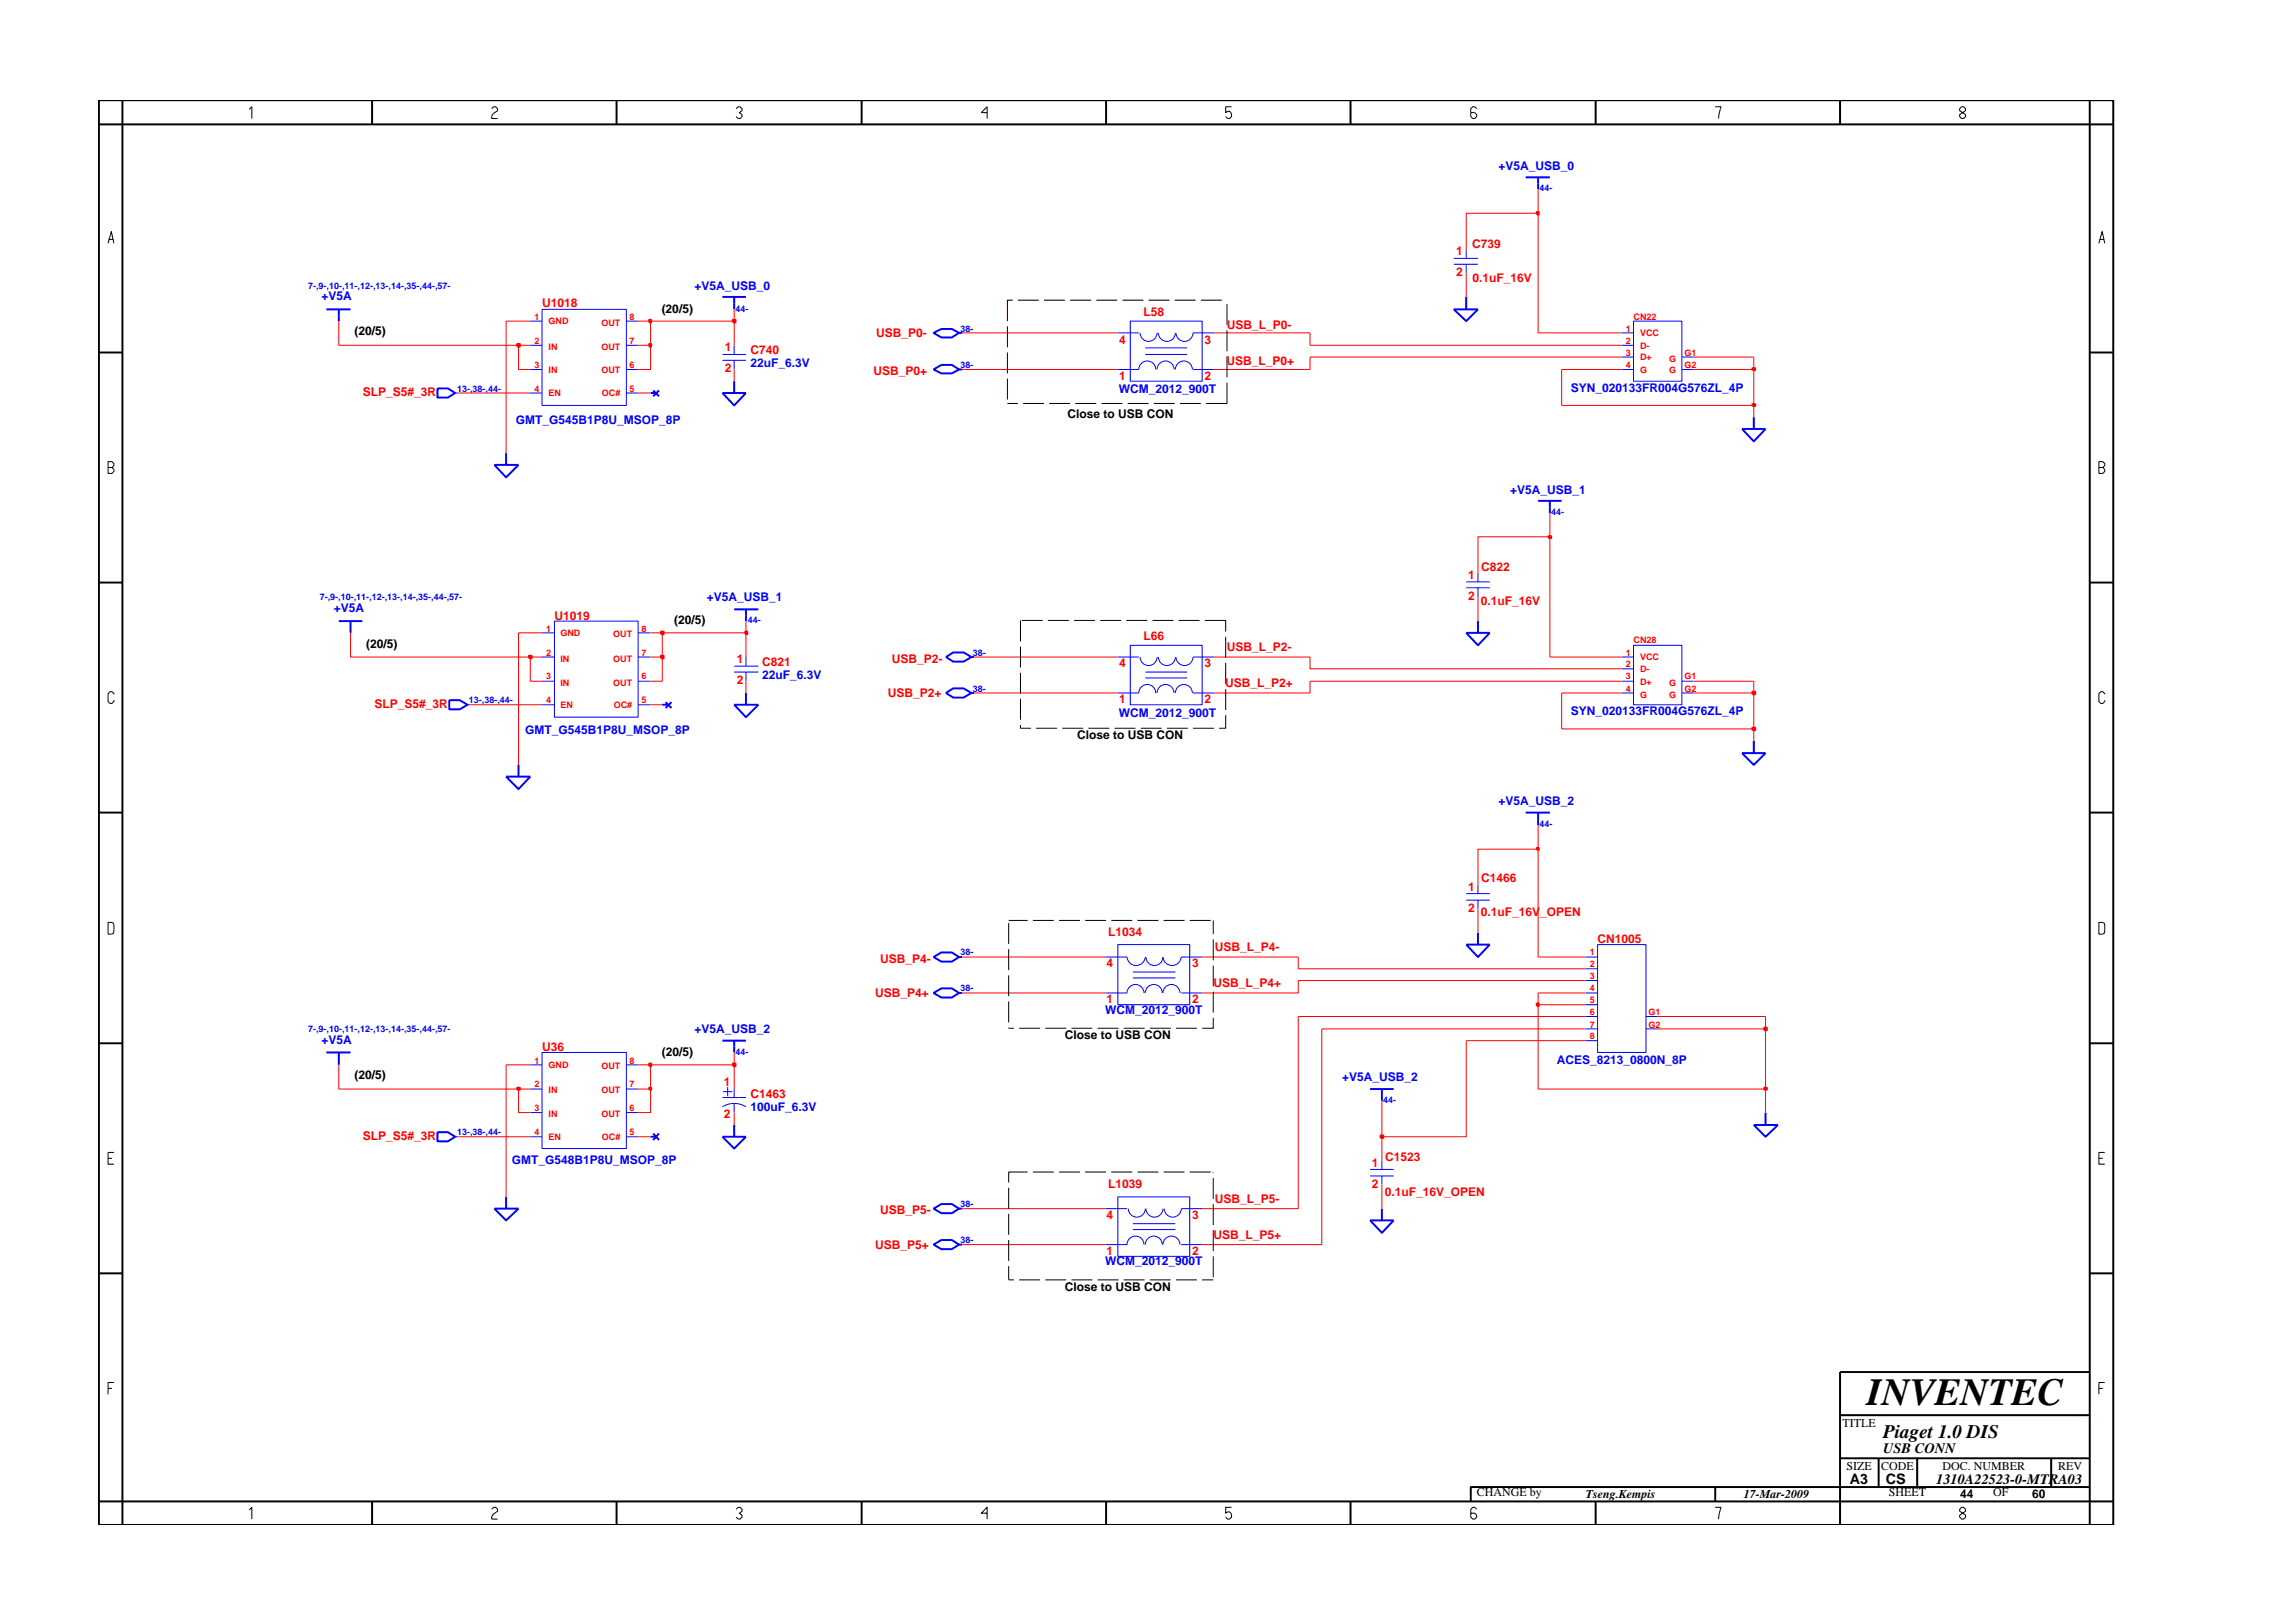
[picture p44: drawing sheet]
<svg xmlns="http://www.w3.org/2000/svg" width="297mm" height="210mm" viewBox="0 0 297 210" stroke-linecap="round" stroke-linejoin="round" font-family="sans-serif">
<defs><g id="words">
<text font-size="5" x="241.8" y="182">INVENTEC</text>
<text font-size="2.5" x="244" y="186.3">Piaget 1.0 DIS</text>
<g font-size="1.9">
<text x="244" y="188.2">USB CONN</text>
<text x="239.6" y="192.2">A3</text>
<text x="244.3" y="192.3">CS</text>
<text x="250.8" y="192.2">1310A22523-0-MTRA03</text>
</g>
<g font-size="1.6" fill="#00f">
<text x="194.1" y="22">+V5A_USB_0</text>
<text x="41.7" y="38.9">+V5A</text>
<text x="90" y="37.5">+V5A_USB_0</text>
<text x="97.2" y="47.5">22uF_6.3V</text>
<text x="144.9" y="51">WCM_2012_900T</text>
<text x="203.5" y="50.7">SYN_020133FR004G576ZL_4P</text>
<text x="66.8" y="55">GMT_G545B1P8U_MSOP_8P</text>
<text x="195.6" y="63.9">+V5A_USB_1</text>
<text x="91.6" y="77.9">+V5A_USB_1</text>
<text x="43.3" y="79.3">+V5A</text>
<text x="98.7" y="87.9">22uF_6.3V</text>
<text x="68" y="95.1">GMT_G545B1P8U_MSOP_8P</text>
<text x="144.9" y="92.9">WCM_2012_900T</text>
<text x="203.5" y="92.7">SYN_020133FR004G576ZL_4P</text>
<text x="194.1" y="104.3">+V5A_USB_2</text>
<text x="143.2" y="131.3">WCM_2012_900T</text>
<text x="41.7" y="135.2">+V5A</text>
<text x="90" y="133.9">+V5A_USB_2</text>
<text x="201.7" y="137.8">ACES_8213_0800N_8P</text>
<text x="97.2" y="143.9">100uF_6.3V</text>
<text x="173.9" y="140.1">+V5A_USB_2</text>
<text x="66.3" y="150.7">GMT_G548B1P8U_MSOP_8P</text>
<text x="143.2" y="163.9">WCM_2012_900T</text>
</g>
<g font-size="1.6" fill="#f00">
<text x="188.6" y="33">1</text>
<text x="188.6" y="35.8">2</text>
<text x="190.7" y="32.1">C739</text>
<text x="70.2" y="39.8">U1018</text>
<text x="148.1" y="41">L58</text>
<text x="190.7" y="36.6">0.1uF_16V</text>
<text x="93.9" y="45.5">1</text>
<text x="97.2" y="45.9">C740</text>
<text x="113.5" y="43.7">USB_P0-</text>
<text x="145" y="44.5">4</text>
<text x="156.1" y="44.5">3</text>
<text x="158.9" y="47.3">USB_L_P0+</text>
<text x="158.9" y="42.6">USB_L_P0-</text>
<text x="47" y="51.3">SLP_S5#_3R</text>
<text x="93.9" y="48.2">2</text>
<text x="113.1" y="48.6">USB_P0+</text>
<text x="145" y="49.2">1</text>
<text x="156.1" y="49.2">2</text>
<text x="190.2" y="75">1</text>
<text x="190.2" y="77.7">2</text>
<text x="191.9" y="73.9">C822</text>
<text x="71.8" y="80.3">U1019</text>
<text x="148.1" y="82.9">L66</text>
<text x="191.9" y="78.3">0.1uF_16V</text>
<text x="95.4" y="85.9">1</text>
<text x="95.4" y="88.6">2</text>
<text x="98.7" y="86.3">C821</text>
<text x="115.5" y="85.9">USB_P2-</text>
<text x="145" y="86.5">4</text>
<text x="156.1" y="86.5">3</text>
<text x="158.7" y="89">USB_L_P2+</text>
<text x="158.9" y="84.3">USB_L_P2-</text>
<text x="48.5" y="91.7">SLP_S5#_3R</text>
<text x="115" y="90.4">USB_P2+</text>
<text x="145" y="91.1">1</text>
<text x="156.1" y="91.1">2</text>
<text x="190.2" y="115.4">1</text>
<text x="190.2" y="118.1">2</text>
<text x="191.8" y="118.7">0.1uF_16V_OPEN</text>
<text x="191.9" y="114.3">C1466</text>
<text x="114" y="124.7">USB_P4-</text>
<text x="143.4" y="125.3">4</text>
<text x="143.5" y="121.2">L1034</text>
<text x="154.4" y="125.3">3</text>
<text x="157.4" y="123.2">USB_L_P4-</text>
<text x="207" y="122.2">CN1005</text>
<text x="113.4" y="129.2">USB_P4+</text>
<text x="143.4" y="130">1</text>
<text x="154.4" y="130">2</text>
<text x="157.2" y="127.9">USB_L_P4+</text>
<text x="70.2" y="136.2">U36</text>
<text x="93.8" y="140.7">1</text>
<text x="97.2" y="142.2">C1463</text>
<text x="47" y="147.7">SLP_S5#_3R</text>
<text x="93.8" y="144.9">2</text>
<text x="143.5" y="153.8">L1039</text>
<text x="157.4" y="155.8">USB_L_P5-</text>
<text x="177.7" y="151.2">1</text>
<text x="177.7" y="153.8">2</text>
<text x="179.4" y="154.9">0.1uF_16V_OPEN</text>
<text x="179.4" y="150.5">C1523</text>
<text x="113.4" y="161.8">USB_P5+</text>
<text x="114" y="157.3">USB_P5-</text>
<text x="143.4" y="157.9">4</text>
<text x="154.4" y="157.9">3</text>
<text x="157.2" y="160.5">USB_L_P5+</text>
<text x="143.4" y="162.6">1</text>
<text x="154.4" y="162.6">2</text>
</g>
<g font-size="1.6">
<text x="85.7" y="40.5">(20/5)</text>
<text x="45.9" y="43.5">(20/5)</text>
<text x="138.3" y="54.1">Close to USB CON</text>
<text x="47.4" y="83.9">(20/5)</text>
<text x="87.3" y="80.9">(20/5)</text>
<text x="139.6" y="95.8">Close to USB CON</text>
<text x="85.7" y="136.8">(20/5)</text>
<text x="137.9" y="134.6">Close to USB CON</text>
<text x="45.9" y="139.8">(20/5)</text>
<text x="137.9" y="167.2">Close to USB CON</text>
<text x="238.7" y="184.8">TITLE</text>
<text x="239.2" y="190.4">SIZE</text>
<text x="243.7" y="190.4">CODE</text>
<text x="251.6" y="190.4">DOC. NUMBER</text>
<text x="266.6" y="190.4">REV</text>
<text x="191.3" y="193.9">CHANGE by</text>
<text x="205.4" y="194.1">Tseng.Kempis</text>
<text x="225.9" y="194.1">17-Mar-2009</text>
<text x="244.7" y="193.9">SHEET</text>
<text x="253.9" y="194.1">44</text>
<text x="258.2" y="193.9">OF</text>
<text x="263.3" y="194.1">60</text>
</g>
<g font-size="1.2" fill="#00f">
<text x="199.4" y="24.8">44-</text>
<text x="39.9" y="37.4">7-,9-,10-,11-,12-,13-,14-,35-,44-,57-</text>
<text x="95.3" y="40.4">44-</text>
<text x="124.4" y="47.6">38-</text>
<text x="124.4" y="43">38-</text>
<text x="59.2" y="50.7">13-,38-,44-</text>
<text x="200.9" y="66.8">44-</text>
<text x="41.4" y="77.8">7-,9-,10-,11-,12-,13-,14-,35-,44-,57-</text>
<text x="96.9" y="80.7">44-</text>
<text x="126" y="84.9">38-</text>
<text x="126" y="89.6">38-</text>
<text x="60.7" y="91.1">13-,38-,44-</text>
<text x="199.4" y="107.2">44-</text>
<text x="124.4" y="123.7">38-</text>
<text x="124.4" y="128.4">38-</text>
<text x="39.9" y="133.7">7-,9-,10-,11-,12-,13-,14-,35-,44-,57-</text>
<text x="95.3" y="136.7">44-</text>
<text x="179.2" y="142.9">44-</text>
<text x="59.2" y="147.1">13-,38-,44-</text>
<text x="124.4" y="156.4">38-</text>
<text x="124.4" y="161.1">38-</text>
</g>
<g font-size="1.2" fill="#f00">
<text x="69.2" y="41.4">1</text>
<text x="81.6" y="41.4">8</text>
<text x="211.6" y="41.4">CN22</text>
<text x="69.2" y="44.6">2</text>
<text x="69.2" y="47.6">3</text>
<text x="71.1" y="42">GND</text>
<text x="71.1" y="45.3">IN</text>
<text x="77.9" y="45.3">OUT</text>
<text x="77.9" y="42.2">OUT</text>
<text x="81.6" y="47.6">6</text>
<text x="81.6" y="44.6">7</text>
<text x="210.6" y="43">1</text>
<text x="210.6" y="47.6">4</text>
<text x="210.6" y="46.1">3</text>
<text x="210.6" y="44.6">2</text>
<text x="212.5" y="43.6">VCC</text>
<text x="212.5" y="46.7">D+</text>
<text x="212.5" y="45.2">D-</text>
<text x="216.2" y="46.8">G</text>
<text x="218.2" y="46.1">G1</text>
<text x="218.2" y="47.6">G2</text>
<text x="69.2" y="50.7">4</text>
<text x="71.1" y="48.4">IN</text>
<text x="71.1" y="51.4">EN</text>
<text x="77.9" y="48.4">OUT</text>
<text x="78" y="51.4">OC#</text>
<text x="81.6" y="50.7">5</text>
<text x="212.5" y="48.4">G</text>
<text x="216.2" y="48.4">G</text>
<text x="70.8" y="81.8">1</text>
<text x="72.6" y="82.4">GND</text>
<text x="79.4" y="82.6">OUT</text>
<text x="83.1" y="81.8">8</text>
<text x="211.6" y="83.3">CN28</text>
<text x="70.8" y="84.9">2</text>
<text x="70.8" y="88">3</text>
<text x="72.6" y="85.7">IN</text>
<text x="72.6" y="88.8">IN</text>
<text x="79.4" y="88.8">OUT</text>
<text x="79.4" y="85.7">OUT</text>
<text x="83.1" y="88">6</text>
<text x="83.1" y="84.9">7</text>
<text x="210.6" y="89.6">4</text>
<text x="210.6" y="88">3</text>
<text x="210.6" y="86.5">2</text>
<text x="210.6" y="84.9">1</text>
<text x="212.5" y="88.7">D+</text>
<text x="212.5" y="87.1">D-</text>
<text x="212.5" y="85.6">VCC</text>
<text x="216.2" y="88.8">G</text>
<text x="218.2" y="88">G1</text>
<text x="218.2" y="89.6">G2</text>
<text x="70.8" y="91.1">4</text>
<text x="72.6" y="91.7">EN</text>
<text x="79.5" y="91.7">OC#</text>
<text x="83.1" y="91.1">5</text>
<text x="212.5" y="90.4">G</text>
<text x="216.2" y="90.4">G</text>
<text x="206" y="123.7">1</text>
<text x="206" y="125.3">2</text>
<text x="206" y="126.9">3</text>
<text x="206" y="128.4">4</text>
<text x="206" y="130">5</text>
<text x="206" y="131.5">6</text>
<text x="213.6" y="131.5">G1</text>
<text x="69.2" y="137.8">1</text>
<text x="81.6" y="137.8">8</text>
<text x="206" y="133.1">7</text>
<text x="206" y="134.6">8</text>
<text x="213.6" y="133.1">G2</text>
<text x="69.2" y="140.8">2</text>
<text x="69.2" y="144">3</text>
<text x="71.1" y="141.6">IN</text>
<text x="71.1" y="138.4">GND</text>
<text x="77.9" y="141.6">OUT</text>
<text x="77.9" y="138.5">OUT</text>
<text x="81.6" y="144">6</text>
<text x="81.6" y="140.8">7</text>
<text x="69.2" y="147.1">4</text>
<text x="71.1" y="144.7">IN</text>
<text x="71.1" y="147.7">EN</text>
<text x="77.9" y="144.7">OUT</text>
<text x="78" y="147.7">OC#</text>
<text x="81.6" y="147.1">5</text>
</g>
</g></defs>
<g fill="none" stroke="#00f" stroke-width=".25">
<path d="M93.6 38.5h3M95.1 38.5v1.6M189.9 38.5v1.6M197.6 23h3.2M199.2 23v1.5M42.3 40.1h3.1M43.9 40.1v1.5M56.7 50.3h1.3l1 .6-1 .6h-1.3zM65.6 58.7v1.5M84.3 50.9h.7M84.6 50.6l.8 .7M85.4 50.6l-.8 .7"/>
<path d="M93.6 50.9h3l-1.5 1.6zM95.1 49.4v1.5M120.9 47.9l1-.6h1.4l.9 .6-.9 .5h-1.4zM120.9 43.1l1-.5h1.4l.9 .5-.9 .6h-1.4zM124.2 47.9h.5M124.2 43.1h.5M188.3 40.1h3.2l-1.6 1.5zM225.7 55.6h3l-1.5 1.6zM227.2 54v1.6M64 60.2h3.2l-1.6 1.6zM95.1 78.9h3.1M96.6 78.9v1.6"/>
<path d="M199.2 64.9h3.1M200.8 64.9v1.6M43.9 80.5h3M45.4 80.5v1.5M58.2 90.7h1.3l1.1 .6-1.1 .6h-1.3zM67.2 99.1v1.5M85.8 91.3h.8M86.2 91l.8 .7M87 91l-.8 .7M95.1 91.3h3.1l-1.6 1.6zM96.6 89.8v1.5M122.5 85.1l1-.6h1.3l1 .6-1 .6h-1.3z"/>
<path d="M122.5 89.8l1-.6h1.3l1 .6-1 .6h-1.3zM125.8 85.1h.4M125.8 89.8h.4M189.9 82h3.1l-1.5 1.6zM191.5 80.5v1.5M225.7 97.6h3l-1.5 1.5zM227.2 96v1.6M65.6 100.6h3.1l-1.5 1.6zM197.6 105.3h3.2M199.2 105.3v1.6M42.3 136.3h3.1M43.9 136.3v1.7"/>
<path d="M93.6 134.8h3M95.1 134.8v1.5M120.9 128.6l1-.6h1.4l.9 .6-.9 .6h-1.4zM120.9 124l1-.6h1.4l.9 .6-.9 .6h-1.4zM124.2 128.6h.5M124.2 124h.5M189.9 122.4h3.1l-1.5 1.6zM191.5 120.8v1.6M56.7 146.7h1.3l1 .6-1 .6h-1.3zM64 156.6h3.2l-1.6 1.5zM65.6 155.1v1.5M84.3 147.3h.7"/>
<path d="M84.6 146.8l.8 .9M85.4 146.8l-.8 .9M93.6 147.3h3l-1.5 1.5zM95.1 145.7v1.6M120.9 156.6l1-.6h1.4l.9 .6-.9 .6h-1.4zM124.2 156.6h.5M177.5 158.1h3l-1.5 1.6zM177.5 141.1h3M179 141.1v1.5M179 156.6v1.5M227.2 145.7h3.1l-1.6 1.6zM228.7 144.1v1.6"/>
<path d="M120.9 161.2l1-.6h1.4l.9 .6-.9 .6h-1.4zM124.2 161.2h.5"/>
</g>
<g fill="none" stroke="#00f" stroke-width=".13">
<path d="M188.3 34.2h3.2M188.3 33.5h3.2M189.9 32.3v1.2M189.9 34.2v1.2M59 50.9h.4M68.7 44.7h1.5M68.7 50.9h1.5M68.7 47.9h1.5M68.7 41.6h1.5M70.2 40.1h10.9v12.4h-10.9zM81.1 47.9h1.6M81.1 41.6h1.6"/>
<path d="M81.1 44.7h1.6M81.1 50.9h1.6M93.6 45.9h3M93.6 46.7h3M95.1 44.7v1.2M95.1 46.7v1.2M144.8 47.9h2.7a1.1 1.1 0 0 1 1.1-1.1 1.1 1.1 0 0 1 1.1 1.1M144.8 43.1h2.7M146.4 41.6h9.3v7.8h-9.3zM147.7 43.1a1.1 1.1 0 0 0 1.1 1.1 1.1 1.1 0 0 0 1.1-1.1M148.4 45.9h5.4M148.4 45.1h5.4"/>
<path d="M149.9 47.9a1.1 1.1 0 0 1 1.1-1.1 1.1 1.1 0 0 1 1.1 1.1M150.1 43.1a1.1 1.1 0 0 0 1.1 1.1 1.1 1.1 0 0 0 1.1-1.1M152.3 47.9a1.1 1.1 0 0 1 1.1-1.1 1.1 1.1 0 0 1 1.1 1.1M152.3 43.1a1.1 1.1 0 0 0 1.1 1.1 1.1 1.1 0 0 0 1.1-1.1h2.8M154.5 47.9h2.8M210.1 47.9h1.5M210.1 44.7h1.5M210.1 43.1h1.5M210.1 46.3h1.5M211.6 41.6h6.3v7.8h-6.3zM217.9 46.3h1.5M217.9 47.9h1.5"/>
<path d="M189.9 75.4h3.1M189.9 76.1h3.1M191.5 74.2v1.2M191.5 76.1v1.2M60.6 91.3h.3M70.2 88.3h1.6M70.2 82h1.6M70.2 91.3h1.6M70.2 85.1h1.6M71.8 80.5h10.9v12.4h-10.9zM82.7 91.3h1.6M82.7 85.1h1.6"/>
<path d="M82.7 88.3h1.6M82.7 82h1.6M95.1 87.1h3.1M95.1 86.3h3.1M96.6 85.1v1.2M96.6 87.1v1.2M144.8 89.8h2.7a1.1 1.1 0 0 1 1.1-1.1 1.1 1.1 0 0 1 1.1 1.1M144.8 85.1h2.7M146.4 83.6h9.3v7.7h-9.3zM147.7 85.1a1.1 1.1 0 0 0 1.1 1.1 1.1 1.1 0 0 0 1.1-1.1M148.4 87.1h5.4M148.4 87.8h5.4"/>
<path d="M149.9 89.8a1.1 1.1 0 0 1 1.1-1.1 1.1 1.1 0 0 1 1.1 1.1M150.1 85.1a1.1 1.1 0 0 0 1.1 1.1 1.1 1.1 0 0 0 1.1-1.1M152.3 89.8a1.1 1.1 0 0 1 1.1-1.1 1.1 1.1 0 0 1 1.1 1.1M152.3 85.1a1.1 1.1 0 0 0 1.1 1.1 1.1 1.1 0 0 0 1.1-1.1h2.8M154.5 89.8h2.8M210.1 86.6h1.5M210.1 89.8h1.5M210.1 85.1h1.5M210.1 88.3h1.5M211.6 83.6h6.3v7.7h-6.3zM217.9 88.3h1.5M217.9 89.8h1.5"/>
<path d="M189.9 115.8h3.1M189.9 116.6h3.1M191.5 114.7v1.1M191.5 116.6v1.1M68.7 138h1.5M70.2 136.3h10.9v12.5h-10.9zM81.1 138h1.6M143.3 128.6h2.7a1.1 1.1 0 0 1 1.1-1.1 1.1 1.1 0 0 1 1.1 1.1M144.8 122.4h9.3v7.8h-9.3zM146.8 125.9h5.5M146.8 126.7h5.5M148.4 124a1.19 1.19 0 0 1-1.2 1.1 1.19 1.19 0 0 1-1.2-1.1h-2.7"/>
<path d="M148.4 128.6a1.1 1.1 0 0 1 1.1-1.1 1.1 1.1 0 0 1 1.1 1.1M148.4 124a1.1 1.1 0 0 0 1.2 1.1 1.1 1.1 0 0 0 1.1-1.1 1.19 1.19 0 0 0 1.1 1.1 1.19 1.19 0 0 0 1.2-1.1h2.7M150.7 128.6a1.1 1.1 0 0 1 1.1-1.1 1.1 1.1 0 0 1 1.1 1.1M153 128.6h2.7M205.4 125.5h1.6M205.4 128.6h1.6M205.4 131.7h1.6M205.4 134.8h1.6M205.4 124h1.6M205.4 127h1.6M205.4 130.2h1.6M205.4 133.3h1.6"/>
<path d="M207 122.4h6.2v13.9h-6.2zM213.2 131.7h1.5M213.2 133.3h1.5M59 147.3h.4M68.7 141.1h1.5M68.7 147.3h1.5M68.7 144.1h1.5M81.1 144.1h1.6M81.1 141.1h1.6M81.1 147.3h1.6M93.6 143.4a2.88 2.88 0 0 1 3 0M93.6 142.2h3"/>
<path d="M93.7 141.4h1.2M94.3 140.8v1.2M95.1 141.1v1.1M95.1 142.9v1.2M143.3 156.6h2.7M144.8 155.1h9.3v7.7h-9.3zM146.2 156.6a1.1 1.1 0 0 0 1.1 1.1 1.1 1.1 0 0 0 1.1-1.1M146.8 158.5h5.5M146.8 159.3h5.5M148.4 156.6a1.1 1.1 0 0 0 1.1 1.1 1.1 1.1 0 0 0 1.2-1.1M150.8 156.6a1.1 1.1 0 0 0 1.1 1.1 1.1 1.1 0 0 0 1.1-1.1h2.7M177.5 151.5h3"/>
<path d="M177.5 152.3h3M179 150.4v1.1M179 152.3v1.1M143.3 161.2h2.7a1.1 1.1 0 0 1 1.1-1.1 1.1 1.1 0 0 1 1.1 1.1M148.4 161.2a1.1 1.1 0 0 1 1.1-1.1 1.1 1.1 0 0 1 1.1 1.1M150.7 161.2a1.1 1.1 0 0 1 1.1-1.1 1.1 1.1 0 0 1 1.1 1.1M153 161.2h2.7"/>
</g>
<path d="M65.6 138v17.1M168.2 131.7v24.9h-12.5M171.2 133.3v27.9h-15.5M59.4 147.3h9.3M82.7 147.3h1.6M124.7 156.6h18.6M179 147.3v3.1M179 153.4v3.2M124.7 161.2h18.6" fill="none" stroke="#f00" stroke-width=".13"/>
<path d="M178.8 147.1h.4v.3h-.4z" fill="#8e2323"/>
<path d="M178.8 147.1h.4v.3h-.4z" fill="none" stroke="#f00" stroke-width=".25"/>
<path d="M43.9 138v3.1h23.3v3h1.5M189.9 134.8v12.5h-10.9v-4.7M84.3 141.1v3h-1.6M95.1 144.1v1.6M228.7 141.1v3" fill="none" stroke="#f00" stroke-width=".13"/>
<path d="M67 140.9h.3v.3h-.3z" fill="#8e2323"/>
<path d="M67 140.9h.3v.3h-.3z" fill="none" stroke="#f00" stroke-width=".25"/>
<path d="M67.2 141.1h1.5M82.7 141.1h1.6" fill="none" stroke="#f00" stroke-width=".13"/>
<path d="M84.1 140.9h.3v.3h-.3z" fill="#8e2323"/>
<path d="M84.1 140.9h.3v.3h-.3z" fill="none" stroke="#f00" stroke-width=".25"/>
<path d="M84.3 138v3.1M95.1 138v3.1M199.2 130.2v10.9h29.5" fill="none" stroke="#f00" stroke-width=".13"/>
<path d="M228.5 140.9h.4v.3h-.4z" fill="#8e2323"/>
<path d="M228.5 140.9h.4v.3h-.4z" fill="none" stroke="#f00" stroke-width=".25"/>
<path d="M65.6 138h3.1M82.7 138h1.6M228.7 133.3v7.8" fill="none" stroke="#f00" stroke-width=".13"/>
<path d="M84.1 137.8h.3v.3h-.3z" fill="#8e2323"/>
<path d="M84.1 137.8h.3v.3h-.3z" fill="none" stroke="#f00" stroke-width=".25"/>
<path d="M84.3 138h10.8" fill="none" stroke="#f00" stroke-width=".13"/>
<path d="M94.9 137.8h.4v.3h-.4z" fill="#8e2323"/>
<path d="M94.9 137.8h.4v.3h-.4z" fill="none" stroke="#f00" stroke-width=".25"/>
<path d="M95.1 136.3v1.7M171.2 133.3h34.2M189.9 134.8h15.5M214.7 133.3h14" fill="none" stroke="#f00" stroke-width=".13"/>
<path d="M228.5 133.1h.4v.4h-.4z" fill="#8e2323"/>
<path d="M228.5 133.1h.4v.4h-.4z" fill="none" stroke="#f00" stroke-width=".25"/>
<path d="M168.2 131.7h37.2M214.7 131.7h14v1.6" fill="none" stroke="#f00" stroke-width=".13"/>
<path d="M199.1 130h.2v.3h-.2z" fill="#8e2323"/>
<path d="M199.1 130h.2v.3h-.2z" fill="none" stroke="#f00" stroke-width=".25"/>
<path d="M191.5 114.7v-4.7h7.7v14h6.2M191.5 117.7v3.1M124.7 128.6h18.6M124.7 124h18.6M155.7 124h12.5v1.5h37.2M205.4 127h-37.2v1.6h-12.5M205.4 128.6h-6.2v1.6h6.2" fill="none" stroke="#f00" stroke-width=".13"/>
<path d="M199.1 109.8h.2v.3h-.2z" fill="#8e2323"/>
<path d="M199.1 109.8h.2v.3h-.2z" fill="none" stroke="#f00" stroke-width=".25"/>
<path d="M67.2 82v17.1M202.3 89.8v4.6h24.9v1.6M199.2 106.9v3.1" fill="none" stroke="#f00" stroke-width=".13"/>
<path d="M227 94.3h.4v.3h-.4z" fill="#8e2323"/>
<path d="M227 94.3h.4v.3h-.4z" fill="none" stroke="#f00" stroke-width=".25"/>
<path d="M60.9 91.3h9.3M84.3 91.3h1.5M96.6 88.3v1.5M126.2 89.8h18.6M169.7 88.3v1.5h-12.4M202.3 89.8h7.8M219.4 89.8h7.8v4.6" fill="none" stroke="#f00" stroke-width=".13"/>
<path d="M227 89.6h.4v.3h-.4z" fill="#8e2323"/>
<path d="M227 89.6h.4v.3h-.4z" fill="none" stroke="#f00" stroke-width=".25"/>
<path d="M45.4 82v3.1h23.3v3.2h1.5M85.8 85.1v3.2h-1.5M169.7 88.3h40.4M169.7 85.1v1.5h40.4M219.4 88.3h7.8v1.5" fill="none" stroke="#f00" stroke-width=".13"/>
<path d="M68.5 84.9h.4v.4h-.4z" fill="#8e2323"/>
<path d="M68.5 84.9h.4v.4h-.4z" fill="none" stroke="#f00" stroke-width=".25"/>
<path d="M68.7 85.1h1.5M84.3 85.1h1.5" fill="none" stroke="#f00" stroke-width=".13"/>
<path d="M85.6 84.9h.4v.4h-.4z" fill="#8e2323"/>
<path d="M85.6 84.9h.4v.4h-.4z" fill="none" stroke="#f00" stroke-width=".25"/>
<path d="M200.8 69.5v15.6h9.3M67.2 82h3M84.3 82h1.5v3.1M96.6 82v3.1M126.2 85.1h18.6M157.3 85.1h12.4" fill="none" stroke="#f00" stroke-width=".13"/>
<path d="M85.6 81.8h.4v.4h-.4z" fill="#8e2323"/>
<path d="M85.6 81.8h.4v.4h-.4z" fill="none" stroke="#f00" stroke-width=".25"/>
<path d="M85.8 82h10.8" fill="none" stroke="#f00" stroke-width=".13"/>
<path d="M96.5 81.8h.3v.4h-.3z" fill="#8e2323"/>
<path d="M96.5 81.8h.3v.4h-.3z" fill="none" stroke="#f00" stroke-width=".25"/>
<path d="M191.5 77.3v3.2M200.8 69.5h-9.3v4.7M96.6 80.5v1.5" fill="none" stroke="#f00" stroke-width=".13"/>
<path d="M200.6 69.5h.3v.2h-.3z" fill="#8e2323"/>
<path d="M200.6 69.5h.3v.2h-.3z" fill="none" stroke="#f00" stroke-width=".25"/>
<path d="M65.6 41.6v17.1M202.3 47.9v4.6h24.9v1.5M200.8 66.5v3" fill="none" stroke="#f00" stroke-width=".13"/>
<path d="M227 52.4h.4v.2h-.4z" fill="#8e2323"/>
<path d="M227 52.4h.4v.2h-.4z" fill="none" stroke="#f00" stroke-width=".25"/>
<path d="M59.4 50.9h9.3M67.2 44.7v3.2h1.5M82.7 50.9h1.6M84.3 44.7v3.2h-1.6M95.1 47.9v1.5M124.7 47.9h20.1M169.7 46.3v1.6h-12.4M202.3 47.9h7.8M219.4 47.9h7.8v4.6" fill="none" stroke="#f00" stroke-width=".13"/>
<path d="M227 47.7h.4v.2h-.4z" fill="#8e2323"/>
<path d="M227 47.7h.4v.2h-.4z" fill="none" stroke="#f00" stroke-width=".25"/>
<path d="M43.9 41.6v3.1h23.3M169.7 46.3h40.4M219.4 46.3h7.8v1.6" fill="none" stroke="#f00" stroke-width=".13"/>
<path d="M67 44.6h.3v.3h-.3z" fill="#8e2323"/>
<path d="M67 44.6h.3v.3h-.3z" fill="none" stroke="#f00" stroke-width=".25"/>
<path d="M67.2 44.7h1.5M82.7 44.7h1.6" fill="none" stroke="#f00" stroke-width=".13"/>
<path d="M84.1 44.6h.3v.3h-.3z" fill="#8e2323"/>
<path d="M84.1 44.6h.3v.3h-.3z" fill="none" stroke="#f00" stroke-width=".25"/>
<path d="M199.2 27.6v15.5h10.9M65.6 41.6h3.1M82.7 41.6h1.6v3.1M95.1 41.6v3.1M124.7 43.1h20.1M157.3 43.1h12.4v1.6h40.4" fill="none" stroke="#f00" stroke-width=".13"/>
<path d="M84.1 41.4h.3v.4h-.3z" fill="#8e2323"/>
<path d="M84.1 41.4h.3v.4h-.3z" fill="none" stroke="#f00" stroke-width=".25"/>
<path d="M84.3 41.6h10.8" fill="none" stroke="#f00" stroke-width=".13"/>
<path d="M94.9 41.4h.4v.4h-.4z" fill="#8e2323"/>
<path d="M94.9 41.4h.4v.4h-.4z" fill="none" stroke="#f00" stroke-width=".25"/>
<path d="M189.9 35.4v3.1M199.2 27.6h-9.3v4.7M95.1 40.1v1.5" fill="none" stroke="#f00" stroke-width=".13"/>
<path d="M199.1 27.5h.2v.3h-.2z" fill="#8e2323"/>
<path d="M199.1 27.5h.2v.3h-.2z" fill="none" stroke="#f00" stroke-width=".25"/>
<path d="M199.2 24.5v3.1" fill="none" stroke="#f00" stroke-width=".13"/>
<g fill="none" stroke="#000" stroke-width=".25">
<path d="M12.8 13h261v184.6h-261zM15.9 13v184.6M48.2 13v3.1M79.9 13v3.1M111.6 13v3.1M143.3 13v3.1M174.9 13v3.1M206.7 13v3.1M238.4 13v3.1M270.7 13v184.6M273.8 16.1h-261M12.8 45.7h3.1"/>
<path d="M270.7 45.7h3.1M12.8 75.5h3.1M270.7 75.5h3.1M12.8 105.3h3.1M270.7 105.3h3.1M12.8 135.2h3.1M270.7 135.2h3.1M12.8 165h3.1M270.7 177.7h-32.3v19.9M270.7 165h3.1M48.2 194.5v3.1M79.9 194.5v3.1"/>
<path d="M111.6 194.5v3.1M143.3 194.5v3.1M174.9 194.5v3.1M206.7 194.5v3.1M222.2 192.6v1.9M238.4 183.3h32.3M238.4 188.9h32.3M243.4 188.9v3.7M248.4 188.9v3.7M265.7 188.9v3.7M270.7 192.6h-80.2v1.9M273.8 194.5h-261"/>
</g>
<g fill="none" stroke="#000" stroke-width=".13">
<path d="M32.3 14.2l.3-.4v1.6M63.7 14.1l.3-.3h.2l.3 .3v.2l-.5 .4-.3 .4v.3h.8M95.4 14.1l.2-.3h.3l.2 .3v.2l-.3 .3 .3 .2v.3l-.2 .3h-.3l-.2-.3M127.9 14.6h-.8l.8-.8v1.6M159.5 13.8h-.7v.8l.2-.2a.5 .5 0 0 1 .5 .7l-.2 .3h-.3l-.2-.3M191.3 14.1l-.3-.3h-.2l-.3 .3v1l.3 .3h.2l.3-.3v-.3l-.3-.2h-.5M222.2 13.8h.8l-.4 1.6M253.9 14.1l.2-.3h.3l.2 .3v.2l-.7 .5v.3l.2 .3h.3l.2-.3v-.3l-.7-.5zM14 31.5l.4-1.5 .4 1.5M14.1 31h.6M131.2 38.9h-.7v2.7M131.9 38.9h2.7"/>
<path d="M135.2 38.9h2.8M138.6 38.9h2.7M142 38.9h2.7M145.4 38.9h2.7M148.8 38.9h2.7M152.2 38.9h2.7M155.6 38.9h2.7M158.9 39.4v2.7M271.9 31.5l.4-1.5 .4 1.5M272 31h.6M14 59.8h.5l.3 .3v.2l-.3 .3 .3 .2v.3l-.3 .2h-.5zM130.5 42.3v2.7"/>
<path d="M130.5 45.7v2.7M130.5 49.1v2.7M130.5 52.3h1.4M132.5 52.3h2.7M135.9 52.3h2.7M139.3 52.3h2.7M142.7 52.3h2.7M146.1 52.3h2.7M149.5 52.3h2.7M152.9 52.3h2.7M158.9 42.8v2.7M158.9 46.2v2.7"/>
<path d="M158.9 49.6v2.7h-2.7M14 60.6h.5M271.9 60.6h.5l.3-.3v-.2l-.3-.3h-.5v1.5h.5l.3-.2v-.3l-.3-.2M14.8 89.9l-.3-.3h-.2l-.3 .3v1l.3 .2h.2l.3-.2v-.2M132.2 93.9v.4h1.3M132.2 80.4v2.7M132.2 83.8v2.7M132.2 87.2v2.7M132.2 90.5v2.7M132.4 80.4h2.7M134.2 94.3h2.7M135.7 80.4h2.8"/>
<path d="M137.6 94.3h2.7M139.1 80.4h2.7M141 94.3h2.7M142.5 80.4h2.7M144.4 94.3h2.7M145.9 80.4h2.7M147.8 94.3h2.7M149.3 80.4h2.7M151.2 94.3h2.7M152.7 80.4h2.7M154.5 94.3h2.8M156.1 80.4h2.7v1.4"/>
<path d="M158.8 82.5v2.7M158.8 85.9v2.7M158.8 89.3v2.7M158.8 92.7v1.6h-.9M272.7 89.9l-.3-.3h-.3l-.2 .3v1l.2 .2h.3l.3-.2v-.2M14 119.5l.7 .1 .1 .2-.1 1.1-.7 .1zM130.7 119.2h2.4M130.7 119.6v2.7M133.8 119.2h2.7M137.2 119.2h2.7M140.6 119.2h2.7M144 119.2h2.7"/>
<path d="M147.3 119.2h2.8M150.7 119.2h2.7M154.1 119.2h2.7M157.2 119.2v1.8M271.9 119.5l.7 .1 .1 .2-.1 1.1-.7 .1zM130.7 133.1v.1h.6M130.7 123v2.7M130.7 126.4v2.7M130.7 129.7v2.7M132 133.2h2.7M135.4 133.2h2.7M138.8 133.2h2.7"/>
<path d="M142.2 133.2h2.7M145.6 133.2h2.7M149 133.2h2.7M152.3 133.2h2.8M157.2 121.7v2.7M157.2 125.1v2.7M157.2 128.5v2.7M157.2 131.9v1.3h-1.5M14 150.1h.5M14.8 149.3h-.8v1.5h.8M130.7 153.9v2.7M130.7 157.3v2.7"/>
<path d="M133.1 151.8h-2.4v1.4M133.8 151.8h2.7M137.2 151.8h2.7M140.6 151.8h2.7M144 151.8h2.7M147.3 151.8h2.8M150.7 151.8h2.7M154.1 151.8h2.7M157.2 151.8v.1M157.2 152.6v2.7M157.2 156v2.7M157.2 159.4v2.7"/>
<path d="M271.9 150.1h.5M272.7 149.3h-.8v1.5h.8M14 179.9h.5M14.8 179.1h-.8v1.5M130.7 160.6v2.8M130.7 164v1.8h.6M132 165.8h2.7M135.4 165.8h2.7M138.8 165.8h2.7M142.2 165.8h2.7M145.6 165.8h2.7M149 165.8h2.7"/>
<path d="M152.3 165.8h2.8M155.7 165.8h1.5M157.2 162.8v2.7M271.9 179.9h.5M272.7 179.1h-.8v1.5M32.3 195.6l.3-.3v1.5M63.7 195.5l.3-.2h.2l.3 .2v.3l-.7 .5-.1 .2v.3h.8M95.4 195.5l.2-.2h.3l.2 .2v.3l-.3 .2 .3 .3v.2l-.2 .3h-.3l-.2-.3M127.9 196h-.8l.8-.7v1.5M159.5 195.3h-.7v.7l.2-.1a.5 .5 0 0 1 .5 .6l-.2 .3h-.3l-.2-.3M191.3 195.5l-.3-.2h-.2l-.3 .2v1l.3 .3h.2l.3-.3v-.2l-.3-.3h-.5M222.2 195.3h.8l-.4 1.5"/>
<path d="M254.1 195.3l-.2 .2v.3l.7 .5v.2l-.2 .3h-.3l-.2-.3v-.2l.7-.5v-.3l-.2-.2z"/>
</g>
<use href="#words"/>
</svg>
